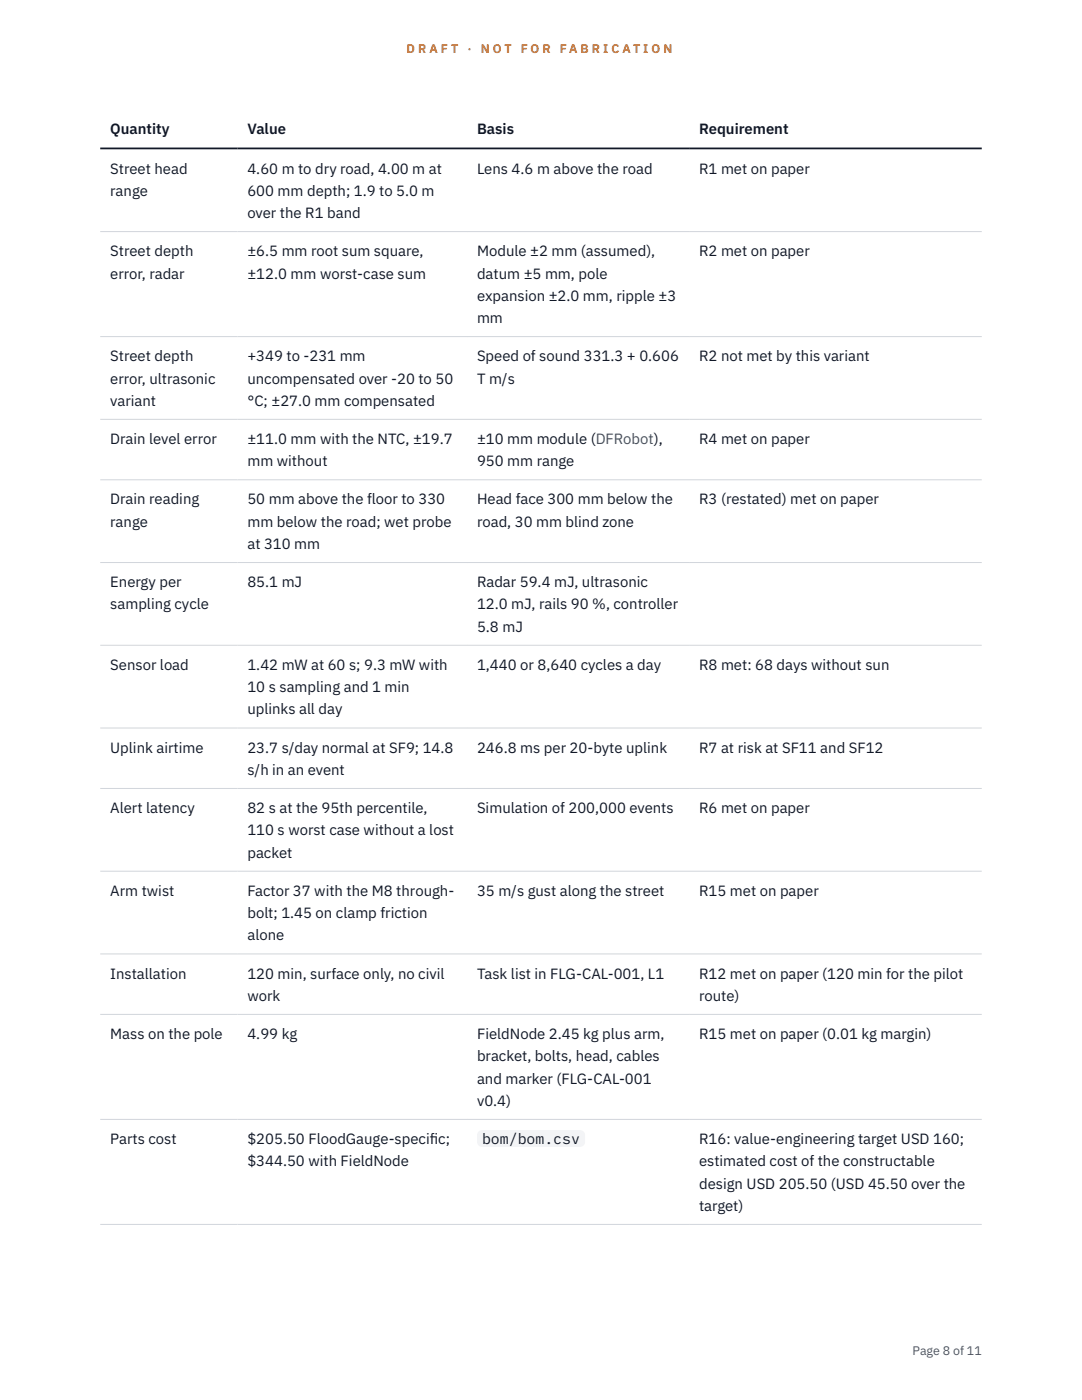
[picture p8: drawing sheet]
<svg xmlns="http://www.w3.org/2000/svg" width="216mm" height="279mm" viewBox="0 0 216 279" stroke-linecap="round" stroke-linejoin="round" font-family="sans-serif">
<defs><g id="words">
<g font-size="3" fill="#111827">
<text x="22" y="26.8">Quantity</text>
<text x="49.4" y="26.8">Value</text>
<text x="95.2" y="26.8">Basis</text>
<text x="139.5" y="26.8">Requirement</text>
<text x="22" y="34.6">Street head</text>
<text x="49.4" y="34.6">4.60 m to dry road, 4.00 m at</text>
<text x="95.2" y="34.6">Lens 4.6 m above the road</text>
<text x="139.5" y="34.6">R1 met on paper</text>
<text x="22" y="39.1">range</text>
<text x="49.4" y="39.1">600 mm depth; 1.9 to 5.0 m</text>
<text x="49.4" y="43.5">over the R1 band</text>
<text x="22" y="51.1">Street depth</text>
<text x="49.4" y="51.1">±6.5 mm root sum square,</text>
<text x="95.2" y="51.1">Module ±2 mm (assumed),</text>
<text x="139.5" y="51.1">R2 met on paper</text>
<text x="22" y="55.6">error, radar</text>
<text x="49.4" y="55.6">±12.0 mm worst-case sum</text>
<text x="95.2" y="55.6">datum ±5 mm, pole</text>
<text x="95.2" y="60">expansion ±2.0 mm, ripple ±3</text>
<text x="95.2" y="64.5">mm</text>
<text x="22" y="72.1">Street depth</text>
<text x="22" y="76.5">error, ultrasonic</text>
<text x="49.4" y="72.1">+349 to -231 mm</text>
<text x="49.4" y="76.5">uncompensated over -20 to 50</text>
<text x="95.2" y="72.1">Speed of sound 331.3 + 0.606</text>
<text x="95.2" y="76.5">T m/s</text>
<text x="139.5" y="72.1">R2 not met by this variant</text>
<text x="22" y="81">variant</text>
<text x="49.4" y="81">°C; ±27.0 mm compensated</text>
<text x="22" y="88.6">Drain level error</text>
<text x="49.4" y="88.6">±11.0 mm with the NTC, ±19.7</text>
<text x="95.2" y="88.6">±10 mm module (DFRobot),</text>
<text x="139.5" y="88.6">R4 met on paper</text>
<text x="49.4" y="93.1">mm without</text>
<text x="95.2" y="93.1">950 mm range</text>
<text x="22" y="100.7">Drain reading</text>
<text x="49.4" y="100.7">50 mm above the floor to 330</text>
<text x="95.2" y="100.7">Head face 300 mm below the</text>
<text x="139.5" y="100.7">R3 (restated) met on paper</text>
<text x="22" y="105.1">range</text>
<text x="49.4" y="105.1">mm below the road; wet probe</text>
<text x="95.2" y="105.1">road, 30 mm blind zone</text>
<text x="49.4" y="109.6">at 310 mm</text>
<text x="22" y="117.2">Energy per</text>
<text x="49.4" y="117.2">85.1 mJ</text>
<text x="95.2" y="117.2">Radar 59.4 mJ, ultrasonic</text>
<text x="22" y="121.6">sampling cycle</text>
<text x="95.2" y="121.6">12.0 mJ, rails 90 %, controller</text>
<text x="95.2" y="126.1">5.8 mJ</text>
<text x="22" y="133.7">Sensor load</text>
<text x="49.4" y="133.7">1.42 mW at 60 s; 9.3 mW with</text>
<text x="95.2" y="133.7">1,440 or 8,640 cycles a day</text>
<text x="139.5" y="133.7">R8 met: 68 days without sun</text>
<text x="49.4" y="138.1">10 s sampling and 1 min</text>
<text x="49.4" y="142.6">uplinks all day</text>
<text x="22" y="150.2">Uplink airtime</text>
<text x="49.4" y="150.2">23.7 s/day normal at SF9; 14.8</text>
<text x="49.4" y="154.7">s/h in an event</text>
<text x="95.2" y="150.2">246.8 ms per 20-byte uplink</text>
<text x="139.5" y="150.2">R7 at risk at SF11 and SF12</text>
<text x="22" y="162.3">Alert latency</text>
<text x="49.4" y="162.3">82 s at the 95th percentile,</text>
<text x="49.4" y="166.7">110 s worst case without a lost</text>
<text x="95.2" y="162.3">Simulation of 200,000 events</text>
<text x="139.5" y="162.3">R6 met on paper</text>
<text x="49.4" y="171.2">packet</text>
<text x="22" y="178.8">Arm twist</text>
<text x="49.4" y="178.8">Factor 37 with the M8 through-</text>
<text x="95.2" y="178.8">35 m/s gust along the street</text>
<text x="139.5" y="178.8">R15 met on paper</text>
<text x="49.4" y="183.2">bolt; 1.45 on clamp friction</text>
<text x="49.4" y="187.7">alone</text>
<text x="22" y="195.3">Installation</text>
<text x="49.4" y="195.3">120 min, surface only, no civil</text>
<text x="95.2" y="195.3">Task list in FLG-CAL-001, L1</text>
<text x="139.5" y="195.3">R12 met on paper (120 min for the pilot</text>
<text x="49.4" y="199.7">work</text>
<text x="139.5" y="199.7">route)</text>
<text x="22" y="207.4">Mass on the pole</text>
<text x="49.4" y="207.4">4.99 kg</text>
<text x="95.2" y="207.4">FieldNode 2.45 kg plus arm,</text>
<text x="139.5" y="207.4">R15 met on paper (0.01 kg margin)</text>
<text x="95.2" y="211.8">bracket, bolts, head, cables</text>
<text x="95.2" y="216.3">and marker (FLG-CAL-001</text>
<text x="95.2" y="220.7">v0.4)</text>
<text x="22" y="228.3">Parts cost</text>
<text x="49.4" y="228.3">$205.50 FloodGauge-specif</text>
<text x="49.4" y="232.8">$344.50 with FieldNode</text>
<text x="85.8" y="228.3">ic;</text>
<text x="96.2" y="228.3">bom/bom.csv</text>
<text x="139.5" y="228.3">R16: value-engineering target USD 160;</text>
<text x="139.5" y="232.8">estimated cost of the constructable</text>
<text x="139.5" y="237.2">design USD 205.50 (USD 45.50 over the</text>
<text x="139.5" y="241.7">target)</text>
</g>
<g font-size="2.5" fill="#b45309">
<text x="81.1" y="10.5">D R A F T</text>
<text x="93.3" y="10.5">·</text>
<text x="95.9" y="10.5">N O T</text>
<text x="103.9" y="10.5">F O R</text>
<text x="111.7" y="10.5">F A B R I C A T I O N</text>
</g>
<text font-size="2.5" fill="#4b5563" x="182.1" y="270.3">Page 8 of 11</text>
</g></defs>
<g fill="none" stroke="#d1d5db" stroke-width=".2">
<path d="M20 46.2h175.9M20 67.2h175.9M20 83.7h175.9M20 95.8h175.9M20 112.3h175.9M20 128.8h175.9M20 145.3h175.9M20 157.4h175.9M20 173.9h175.9M20 190.4h175.9M20 202.4h175.9M20 223.4h175.9"/>
<path d="M20 244.4h175.9"/>
</g>
<path d="M20 29.6h175.9" fill="none" stroke="#111827" stroke-width=".35"/>
<path d="M95.2 225.5h21.5v3.4h-21.5z" fill="#f3f4f6"/>
<use href="#words"/>
</svg>
